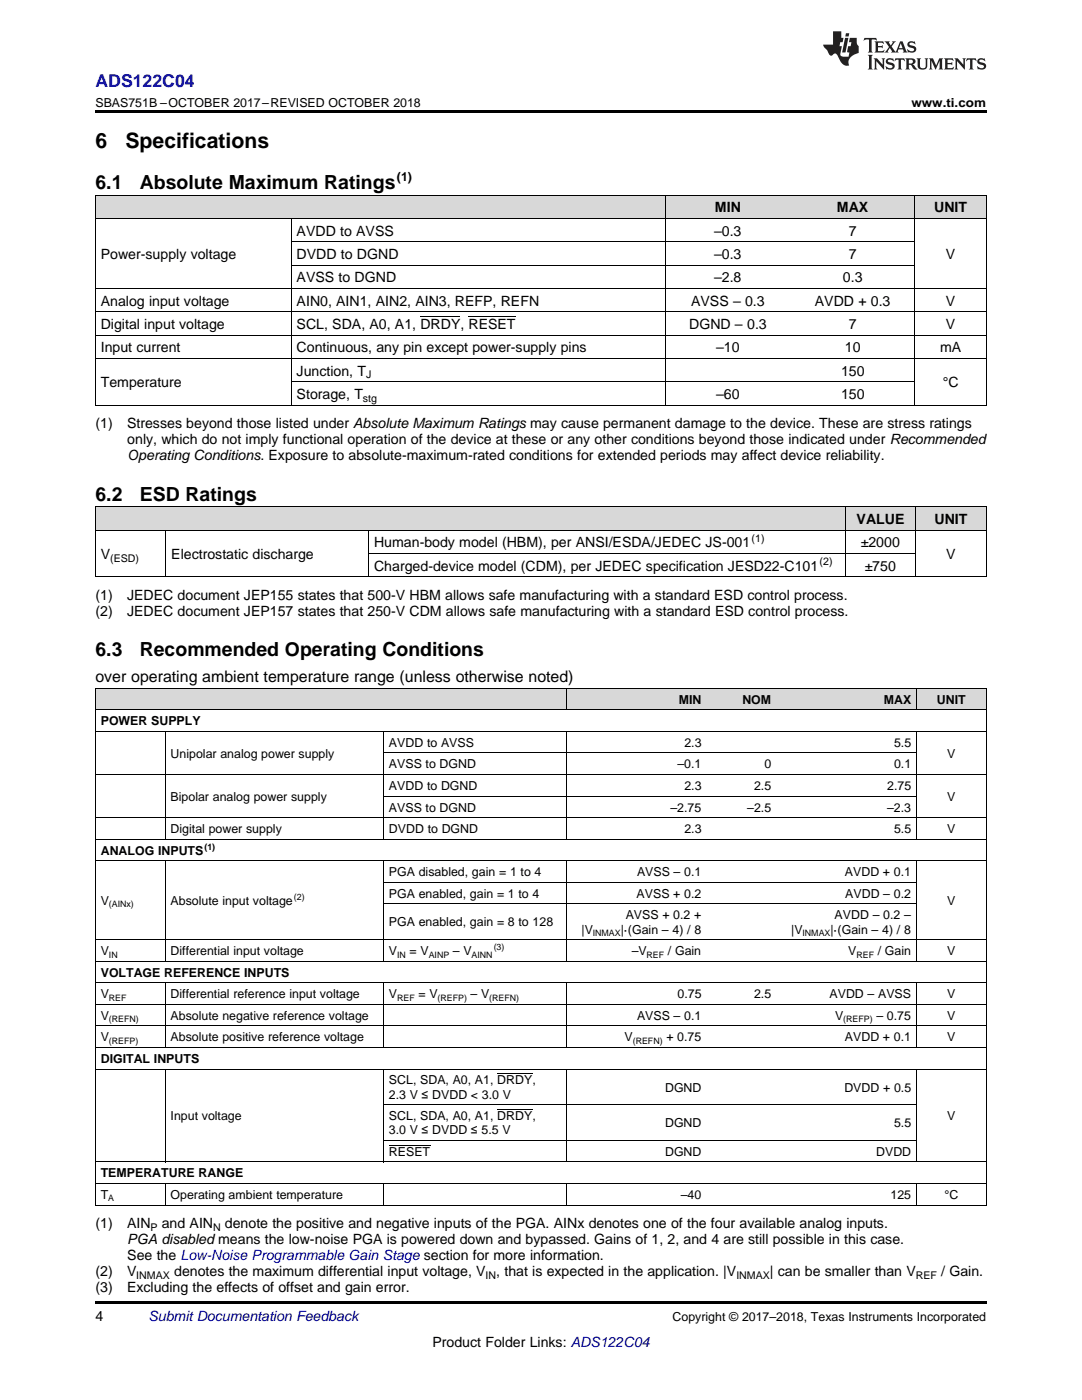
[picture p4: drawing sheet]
<svg xmlns="http://www.w3.org/2000/svg" width="216mm" height="279mm" viewBox="0 0 216 279" stroke-linecap="round" stroke-linejoin="round" font-family="sans-serif">
<defs><g id="words">
<g font-size="4.2">
<text x="19" y="29.6">6</text>
<text x="25" y="29.6">Specifications</text>
</g>
<g font-size="3.9">
<text x="19" y="37.7">6.1</text>
<text x="27.9" y="37.7">Absolute Maximum Ratings</text>
<text x="19" y="99.9">6.2</text>
<text x="27.9" y="99.9">ESD Ratings</text>
<text x="19" y="131">6.3</text>
<text x="27.9" y="131">Recommended Operating Conditions</text>
</g>
<text font-size="3.5" fill="#00f" x="19" y="17.3">ADS122C04</text>
<text font-size="3.2" x="19" y="136.1">over operating ambient temperature range (unless otherwise noted)</text>
<g font-size="2.8">
<text x="59.2" y="47">AVDD to AVSS</text>
<text x="142.5" y="47">–0.3</text>
<text x="142.7" y="42.4">MIN</text>
<text x="167" y="42.4">MAX</text>
<text x="169.4" y="47">7</text>
<text x="186.4" y="42.4">UNIT</text>
<text x="20.1" y="51.7">Power-supply voltage</text>
<text x="59.2" y="51.7">DVDD to DGND</text>
<text x="142.5" y="51.7">–0.3</text>
<text x="169.4" y="51.7">7</text>
<text x="188.7" y="51.7">V</text>
<text x="59.2" y="56.3">AVSS to DGND</text>
<text x="142.5" y="56.3">–2.8</text>
<text x="168.2" y="56.3">0.3</text>
<text x="20.1" y="61">Analog input voltage</text>
<text x="20.1" y="65.7">Digital input voltage</text>
<text x="59.2" y="61">AIN0, AIN1, AIN2, AIN3, REFP, REFN</text>
<text x="59.2" y="65.7">SCL, SDA, A0, A1, DRDY, RESET</text>
<text x="137.5" y="65.7">DGND – 0.3</text>
<text x="137.9" y="61">AVSS – 0.3</text>
<text x="162.6" y="61">AVDD + 0.3</text>
<text x="169.4" y="65.7">7</text>
<text x="188.7" y="61">V</text>
<text x="188.7" y="65.7">V</text>
<text x="20.1" y="70.3">Input current</text>
<text x="59.2" y="70.3">Continuous, any pin except power-supply pins</text>
<text x="142.9" y="70.3">–10</text>
<text x="168.6" y="70.3">10</text>
<text x="187.6" y="70.3">mA</text>
<text x="20.1" y="77.3">Temperature</text>
<text x="59.2" y="75">Junction, T</text>
<text x="167.8" y="75">150</text>
<text x="188.1" y="77.3">°C</text>
<text x="59.2" y="79.6">Storage, T</text>
<text x="142.9" y="79.6">–60</text>
<text x="167.8" y="79.6">150</text>
<text x="19" y="85.5">(1)</text>
<text x="25.4" y="85.5">Stresses beyond those listed under Absolute Maximum Ratings may cause permanent damage to the device. These are stress ratings</text>
<text x="25.4" y="88.7">only, which do not imply functional operation of the device at these or any other conditions beyond those indicated under Recommended</text>
<text x="25.4" y="91.8">Operating Conditions. Exposure to absolute-maximum-rated conditions for extended periods may affect device reliability.</text>
<text x="170.9" y="104.6">VALUE</text>
<text x="186.5" y="104.6">UNIT</text>
<text x="20.1" y="111.5">V</text>
<text x="34.2" y="111.5">Electrostatic discharge</text>
<text x="74.6" y="109.2">Human-body model (HBM), per ANSI/ESDA/JEDEC JS-001</text>
<text x="74.6" y="113.9">Charged-device model (CDM), per JEDEC specification JESD22-C101</text>
<text x="171.8" y="109.2">±2000</text>
<text x="172.5" y="113.9">±750</text>
<text x="188.8" y="111.5">V</text>
<text x="19" y="119.7">(1)</text>
<text x="25.4" y="119.7">JEDEC document JEP155 states that 500-V HBM allows safe manufacturing with a standard ESD control process.</text>
<text x="19" y="122.9">(2)</text>
<text x="25.4" y="122.9">JEDEC document JEP157 states that 250-V CDM allows safe manufacturing with a standard ESD control process.</text>
<text x="19" y="245.1">(1)</text>
<text x="25.4" y="245.1">AIN</text>
<text x="32.3" y="245.1">and AIN</text>
<text x="44.9" y="245.1">denote the positive and negative inputs of the PGA. AINx denotes one of the four available analog inputs.</text>
<text x="25.4" y="248.3">PGA disabled means the low-noise PGA is powered down and bypassed. Gains of 1, 2, and 4 are still possible in this case.</text>
<text x="25.4" y="251.5">See the Low-Noise Programmable Gain Stage section for more information.</text>
<text x="19" y="254.7">(2)</text>
<text x="19" y="257.8">(3)</text>
<text x="25.4" y="254.7">V</text>
<text x="25.4" y="257.8">Excluding the effects of offset and gain error.</text>
<text x="34.7" y="254.7">denotes the maximum differential input voltage, V</text>
<text x="99" y="254.7">, that is expected in the application. |V</text>
<text x="153.6" y="254.7">| can be smaller than V</text>
<text x="187.8" y="254.7">/ Gain.</text>
<text x="19" y="263.6">4</text>
<text x="86.3" y="268.9">Product Folder Links: ADS122C04</text>
</g>
<text font-size="2.8" fill="#0000c8" x="29.6" y="263.6">Submit Documentation Feedback</text>
<g font-size="2.5">
<text x="19" y="21.4">SBAS751B –OCTOBER 2017–REVISED OCTOBER 2018</text>
<text x="181.9" y="21.4">www.ti.com</text>
<text x="79.2" y="36.2">(1)</text>
<text x="135.5" y="140.4">MIN</text>
<text x="148.1" y="140.4">NOM</text>
<text x="176.4" y="140.4">MAX</text>
<text x="186.9" y="140.4">UNIT</text>
<text x="20.1" y="144.7">POWER SUPPLY</text>
<text x="77.6" y="149">AVDD to AVSS</text>
<text x="136.6" y="149">2.3</text>
<text x="178.4" y="149">5.5</text>
<text x="34" y="151.2">Unipolar analog power supply</text>
<text x="77.6" y="153.4">AVSS to DGND</text>
<text x="135.2" y="153.4">–0.1</text>
<text x="152.5" y="153.4">0</text>
<text x="178.4" y="153.4">0.1</text>
<text x="189" y="151.2">V</text>
<text x="34" y="159.8">Bipolar analog power supply</text>
<text x="77.6" y="157.7">AVDD to DGND</text>
<text x="77.6" y="162">AVSS to DGND</text>
<text x="133.8" y="162">–2.75</text>
<text x="136.6" y="157.7">2.3</text>
<text x="149.1" y="162">–2.5</text>
<text x="150.5" y="157.7">2.5</text>
<text x="177" y="157.7">2.75</text>
<text x="177" y="162">–2.3</text>
<text x="189" y="159.8">V</text>
<text x="34" y="166.3">Digital power supply</text>
<text x="77.6" y="166.3">DVDD to DGND</text>
<text x="136.6" y="166.3">2.3</text>
<text x="178.4" y="166.3">5.5</text>
<text x="189" y="166.3">V</text>
<text x="20.1" y="170.6">ANALOG INPUTS</text>
<text x="77.6" y="174.9">PGA disabled, gain = 1 to 4</text>
<text x="77.6" y="179.2">PGA enabled, gain = 1 to 4</text>
<text x="127" y="179.2">AVSS + 0.2</text>
<text x="127.1" y="174.9">AVSS – 0.1</text>
<text x="168.6" y="174.9">AVDD + 0.1</text>
<text x="168.7" y="179.2">AVDD – 0.2</text>
<text x="20.1" y="180.6">V</text>
<text x="34" y="180.6">Absolute input voltage</text>
<text x="77.6" y="184.9">PGA enabled, gain = 8 to 128</text>
<text x="124.8" y="183.5">AVSS + 0.2 +</text>
<text x="166.5" y="183.5">AVDD – 0.2 –</text>
<text x="189" y="180.6">V</text>
<text x="20.1" y="190.6">V</text>
<text x="34" y="190.6">Differential input voltage</text>
<text x="77.6" y="190.6">V</text>
<text x="81.7" y="190.6">= V</text>
<text x="90.4" y="190.6">– V</text>
<text x="116" y="186.3">|V</text>
<text x="123.9" y="186.3">|·(Gain – 4) / 8</text>
<text x="126" y="190.6">–V</text>
<text x="133.3" y="190.6">/ Gain</text>
<text x="157.9" y="186.3">|V</text>
<text x="165.7" y="186.3">|·(Gain – 4) / 8</text>
<text x="169.3" y="190.6">V</text>
<text x="175.2" y="190.6">/ Gain</text>
<text x="189" y="190.6">V</text>
<text x="20.1" y="194.9">VOLTAGE REFERENCE INPUTS</text>
<text x="20.1" y="199.2">V</text>
<text x="20.1" y="203.5">V</text>
<text x="34" y="199.2">Differential reference input voltage</text>
<text x="34" y="203.5">Absolute negative reference voltage</text>
<text x="77.6" y="199.2">V</text>
<text x="83.5" y="199.2">= V</text>
<text x="93.9" y="199.2">– V</text>
<text x="127.1" y="203.5">AVSS – 0.1</text>
<text x="135.2" y="199.2">0.75</text>
<text x="150.5" y="199.2">2.5</text>
<text x="165.5" y="199.2">AVDD – AVSS</text>
<text x="166.7" y="203.5">V</text>
<text x="174.9" y="203.5">– 0.75</text>
<text x="189" y="199.2">V</text>
<text x="189" y="203.5">V</text>
<text x="20.1" y="207.8">V</text>
<text x="34" y="207.8">Absolute positive reference voltage</text>
<text x="124.6" y="207.8">V</text>
<text x="133" y="207.8">+ 0.75</text>
<text x="168.6" y="207.8">AVDD + 0.1</text>
<text x="189" y="207.8">V</text>
<text x="20.1" y="212.1">DIGITAL INPUTS</text>
<text x="77.6" y="216.4">SCL, SDA, A0, A1, DRDY,</text>
<text x="77.6" y="219.3">2.3 V ≤ DVDD &lt; 3.0 V</text>
<text x="132.7" y="217.8">DGND</text>
<text x="168.5" y="217.8">DVDD + 0.5</text>
<text x="34" y="223.6">Input voltage</text>
<text x="77.6" y="223.6">SCL, SDA, A0, A1, DRDY,</text>
<text x="77.6" y="226.4">3.0 V ≤ DVDD ≤ 5.5 V</text>
<text x="132.7" y="225">DGND</text>
<text x="178.4" y="225">5.5</text>
<text x="189" y="223.6">V</text>
<text x="77.6" y="230.7">RESET</text>
<text x="132.7" y="230.7">DGND</text>
<text x="174.8" y="230.7">DVDD</text>
<text x="20.1" y="235">TEMPERATURE RANGE</text>
<text x="20.1" y="239.3">T</text>
<text x="34" y="239.3">Operating ambient temperature</text>
<text x="135.9" y="239.3">–40</text>
<text x="177.7" y="239.3">125</text>
<text x="188.5" y="239.3">°C</text>
<text x="134.2" y="263.6">Copyright © 2017–2018, Texas Instruments Incorporated</text>
</g>
<g font-size="2.1">
<text x="73.1" y="75.5">J</text>
<text x="72.4" y="80.2">stg</text>
<text x="22" y="112.1">(ESD)</text>
<text x="150" y="108.1">(1)</text>
<text x="163.5" y="112.7">(2)</text>
<text x="30" y="245.7">P</text>
<text x="42.5" y="245.7">N</text>
<text x="27.2" y="255.2">INMAX</text>
<text x="96.9" y="255.2">IN</text>
<text x="146.9" y="255.2">INMAX</text>
<text x="182.7" y="255.2">REF</text>
</g>
<g font-size="1.8">
<text x="40.8" y="169.6">(1)</text>
<text x="58.6" y="179.6">(2)</text>
<text x="21.7" y="181.1">(AINx)</text>
<text x="21.7" y="191.1">IN</text>
<text x="79.2" y="191.1">IN</text>
<text x="85.5" y="191.1">AINP</text>
<text x="94.1" y="191.1">AINN</text>
<text x="98.5" y="189.6">(3)</text>
<text x="118.3" y="186.8">INMAX</text>
<text x="129" y="191.1">REF</text>
<text x="160.1" y="186.8">INMAX</text>
<text x="170.9" y="191.1">REF</text>
<text x="21.7" y="199.7">REF</text>
<text x="79.2" y="199.7">REF</text>
<text x="87.3" y="199.7">(REFP)</text>
<text x="97.6" y="199.7">(REFN)</text>
<text x="21.7" y="204">(REFN)</text>
<text x="21.7" y="208.3">(REFP)</text>
<text x="126.3" y="208.3">(REFN)</text>
<text x="168.3" y="204">(REFP)</text>
<text x="21.6" y="239.8">A</text>
</g>
</g></defs>
<g fill="#d8d8d8">
<path d="M19 137.4h14v4.3h-14z"/>
<path d="M33 137.4h43.6v4.3h-43.6z"/>
<path d="M76.6 137.4h36.6v4.3h-36.6z"/>
<path d="M113.2 137.4h27.8v4.3h-27.8z"/>
<path d="M141 137.4h14v4.3h-14z"/>
<path d="M155 137.4h27.9v4.3h-27.9z"/>
<path d="M182.9 137.4h13.9v4.3h-13.9z"/>
<path d="M19 101.2h14.1v4.6h-14.1z"/>
<path d="M33.1 101.2h40.5v4.6h-40.5z"/>
<path d="M73.6 101.2h95.1v4.6h-95.1z"/>
<path d="M168.7 101.2h14v4.6h-14z"/>
<path d="M182.7 101.2h14.1v4.6h-14.1z"/>
<path d="M19 39h39.1v4.6h-39.1z"/>
<path d="M58.1 39h74.7v4.6h-74.7z"/>
<path d="M132.8 39h24.9v4.6h-24.9z"/>
<path d="M157.7 39h24.9v4.6h-24.9z"/>
<path d="M182.6 39h14.2v4.6h-14.2z"/>
</g>
<g fill="#000">
<path d="M19 22h177.8v.5h-177.8zM19 115.1h.2zM73.5 115.1h.1zM168.6 115.1h.1zM182.6 115.1h.1zM196.7 115.1h.1zM19 240.5l.2 .1zM76.4 240.5l.2 .1zM113.1 240.5l.1 .1zM140.9 240.5l.1 .1zM154.9 240.5l.1 .1zM182.8 240.5l.1 .1z"/>
<path d="M196.7 240.5l.1 .1zM19 259.7h177.8v.5h-177.8z"/>
</g>
<g fill="none" stroke="#000" stroke-width=".2">
<path d="M19 38.9h177.8M19.1 39v41.9M132.8 39v41.9M182.5 39v41.9M196.8 39v41.9M19 57.6h177.8M19 43.6h177.8M58.1 43.6v37.3M58.1 52.9h124.5M58.1 48.2h124.5M19 71.5h177.8M19 66.9h177.8"/>
<path d="M19 62.2h177.8M58.1 76.2h124.5M19 80.8h177.8M19 115.1h177.8M19 105.8h177.8M19 101.1h177.8M19.1 101.1v14M33.1 105.8v9.3M73.5 105.8v9.3M73.6 110.4h109.1M168.6 101.1v14M182.7 101.1v14"/>
<path d="M196.8 101.1v14M19 137.4h177.8M19.1 137.4v103.2M113.1 137.4v4.3M182.8 137.4v4.3M196.8 137.4v103.2M19 154.6h177.8M19 146h177.8M19 141.7h177.8M32.9 146v21.5M76.5 146v21.5M76.6 158.9h106.3"/>
<path d="M76.6 150.3h106.3M113.1 146v21.5M182.8 146v21.5M19 171.8h177.8M19 167.5h177.8M19 163.2h177.8M32.9 171.8v20.1M76.5 171.8v20.1M76.6 176.1h106.3M113.1 171.8v20.1M182.8 171.8v20.1M19 196.1h177.8"/>
<path d="M19 191.8h177.8M19 187.5h177.8M32.9 196.1v13M76.5 196.1v13M76.6 180.4h106.3M113.1 196.1v13M182.8 196.1v13M19 213.3h177.8M19 209h177.8M19 204.7h177.8M19 200.4h177.8M32.9 213.4v18.6"/>
<path d="M76.5 213.4v18.6M113.1 213.4v18.6M182.8 213.4v18.6M19 236.2h177.8M19 231.9h177.8M32.9 236.2v4.4M76.5 236.2v4.4M76.6 227.6h106.3M76.6 220.5h106.3M113.1 236.2v4.4M182.8 236.2v4.4M19 240.5h177.8"/>
</g>
<g fill="#231f20">
<path d="M172.5 7.6l-.1 .5 .4-.2h.6v.1v2.1l-.2 .4h.9l-.2-.4v-2.1l.1-.1h.5l.5 .2-.2-.5zM174.5 8.3l.2 .3v1.5l-.2 .4h1.8l.2-.6a1.04 1.04 0 0 1-1.3 .2v-.7h.6l.3 .2v-.6l-.3 .2h-.6v-.6l.8-.1 .4 .3-.2-.5zM176.5 8.3l.9 1.1-.9 1.1h.8l-.2-.2 .4-.7 .5 .7-.2 .2h1.5l-.2-.2 .2-.4h.9l.1 .4-.2 .2h1l-.3-.3-.7-1.9h-.5l-.9 2-.8-1 .9-1h-.8l.1 .3-.4 .5-.3-.6 .1-.2zM179.7 8.6l.4 1h-.7zM181.3 8.4a.63 .63 0 0 0-.2 .7 .63 .63 0 0 0 .6 .4l.6 .2 .1 .2a.75 .75 0 0 1-.7 .4 .75 .75 0 0 1-.6-.5l.1 .7 .1-.1a1.11 1.11 0 0 0 1.5-.6 1.13 1.13 0 0 0-1.2-.8l-.1-.4a1.04 1.04 0 0 1 1.2 .2l-.2-.5-.2 .1-.4-.2zM173.2 10.9l.2 .4v2.2l-.2 .4h1l-.3-.4v-2.2l.3-.4zM174.3 11.6l.3 .4v1.5l-.3 .4h.8l-.2-.4v-1.3l1.5 1.7v-1.9l.2-.4h-.7l.2 .4v.9l-1.1-1.3zM177 11.8a.62 .62 0 0 0-.2 .7 .62 .62 0 0 0 .6 .4l.6 .1 .1 .3a.76 .76 0 0 1-.7 .3 .76 .76 0 0 1-.7-.4l.2 .7 .1-.1a1.11 1.11 0 0 0 1.5-.6 1.13 1.13 0 0 0-1.2-.8l-.1-.4a1.04 1.04 0 0 1 1.2 .2l-.2-.6-.2 .1-.5-.1zM178.7 11.6l-.2 .6a.61 .61 0 0 1 .8-.3v1.6l-.2 .4h.9l-.2-.4v-1.6a.63 .63 0 0 1 .7 .3l-.1-.6zM180.6 11.6l.3 .4v1.5l-.3 .4h1l-.2-.2-.1-.8 .6 .2a.76 .76 0 0 0 1.2 .7l-1-1a.58 .58 0 0 0 .6-.5 .58 .58 0 0 0-.5-.6zM181.4 11.9h.1a.45 .45 0 0 1 .5 .1 .45 .45 0 0 1 .1 .5l-.8 .2zM182.9 11.6l.2 .2a2.17 2.17 0 0 0 .3 1.9 .99 .99 0 0 0 1.6-.6v-1.1l.2-.4h-.7l.2 .2a1.92 1.92 0 0 1-.2 1.8 .6 .6 0 0 1-.9-.5v-1.1l.2-.4zM185.4 11.6l.2 .4v1.5l-.2 .4h.7l-.2-.4v-1.4l.8 1.8 .8-1.8v1.4l-.2 .4h.9l-.2-.4v-1.5l.2-.4h-.8l-.6 1.5-.6-1.5zM188.4 11.6l.2 .4v1.5l-.2 .4h1.8l.1-.6a1.04 1.04 0 0 1-1.2 .1v-.6h.5l.4 .2v-.6l-.4 .2h-.5v-.7h.8l.3 .3-.1-.6zM190.5 11.6l.2 .4v1.5l-.2 .4h.7l-.2-.4v-1.3l1.5 1.7v-1.9l.2-.4h-.7l.2 .4v.9l-1.1-1.3zM192.9 11.6l-.1 .6a.61 .61 0 0 1 .7-.3l.1 1.6-.3 .4h1l-.3-.4 .1-1.6a.63 .63 0 0 1 .7 .3l-.1-.6zM195.2 11.8a.62 .62 0 0 0-.2 .7 .62 .62 0 0 0 .6 .4l.6 .1 .1 .3a.76 .76 0 0 1-.7 .3 .76 .76 0 0 1-.6-.4l.1 .7 .1-.1a1.11 1.11 0 0 0 1.6-.6 1.13 1.13 0 0 0-1.3-.8l-.1-.4a1.04 1.04 0 0 1 1.2 .2l-.1-.6-.2 .1-.5-.1z"/>
<path d="M166.2 6.3v2.6h-1.9v.4l.8 .9a.91 .91 0 0 0 1 .8 .56 .56 0 0 1 .5-.3 .56 .56 0 0 1 .5 .3l.4 .8a1.53 1.53 0 0 0 1.9 1.2 1.54 1.54 0 0 1 1-2.1l.9-.3v-1.4a1.52 1.52 0 0 1-.4-1.6h-1.3l-.2 .8h.5l-.2 .8h-.5l-.1 1v.2l.4 .1-.2 .8a1.93 1.93 0 0 1-1.6-.3l.3-1.8h-.5l.2-.8h.4l.2-.8h-.4v-1.3zM168.6 7.6l-.6 2.9h.7l.6-2.9zM168.8 6.6l-.1 .7h.6l.2-.7z"/>
</g>
<path d="M83.9 63.2h8M93.5 63.2h9.4M99.2 214.3h7M77.6 228.5h8.2M99.2 221.4h7" fill="none" stroke="#000" stroke-width=".2"/>
<use href="#words"/>
</svg>
